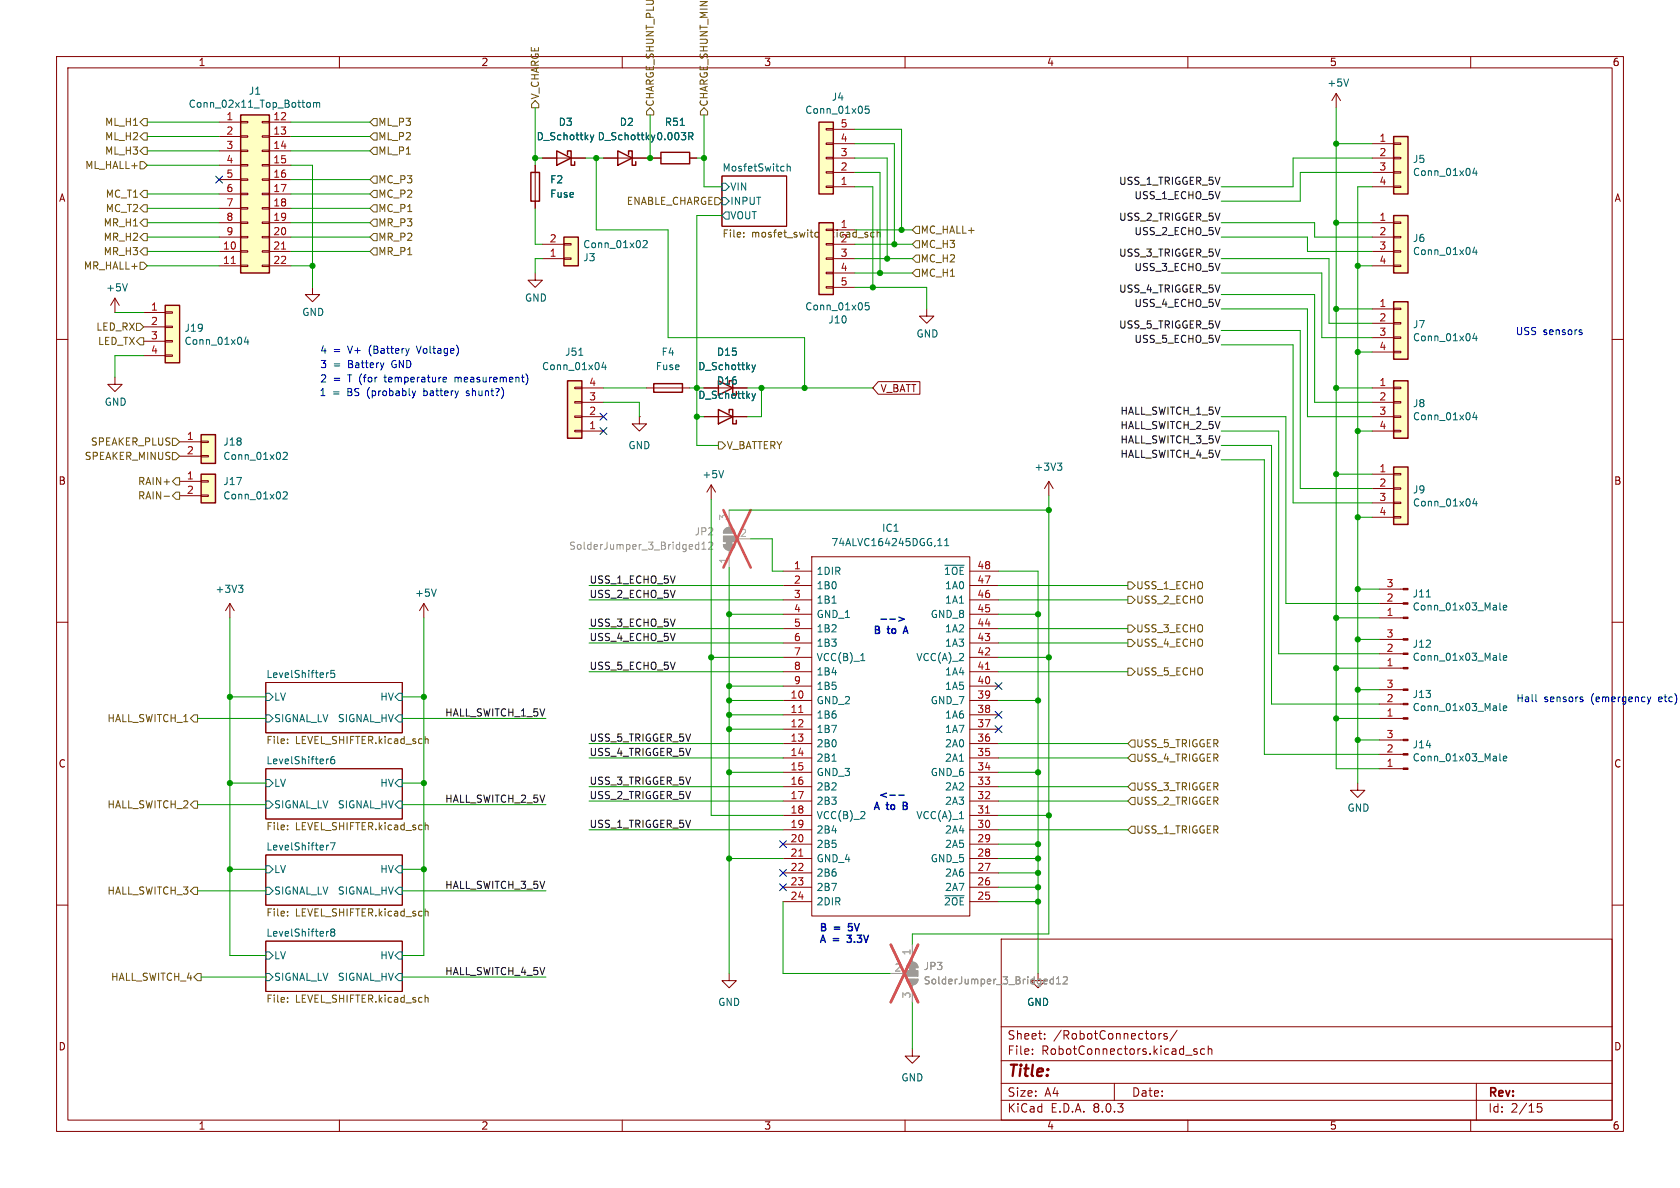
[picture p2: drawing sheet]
<svg xmlns="http://www.w3.org/2000/svg" width="297mm" height="210mm" viewBox="0 0 297 210" stroke-linecap="round" stroke-linejoin="round" font-family="sans-serif">
<defs><g id="words">
<text font-size="2.8" fill="#840000" x="178" y="190.9">Title:</text>
<g font-size="2.1" fill="#840000">
<text x="178" y="184">Sheet:</text>
<text x="186.2" y="184">/RobotConnectors/</text>
<text x="178" y="186.7">File:</text>
<text x="184.1" y="186.7">RobotConnectors.kicad_sch</text>
<text x="178" y="196.9">KiCad</text>
<text x="178" y="194.1">Size:</text>
<text x="184.7" y="194.1">A4</text>
<text x="185.7" y="196.9">E.D.A.</text>
<text x="193.3" y="196.9">8.0.3</text>
<text x="200" y="194.1">Date:</text>
<text x="263" y="194.3">Rev:</text>
<text x="263" y="196.9">Id:</text>
<text x="267.1" y="196.9">2/15</text>
</g>
<g font-size="1.8" fill="#840000">
<text x="35" y="11.9">1</text>
<text x="85" y="11.9">2</text>
<text x="135" y="11.9">3</text>
<text x="185" y="11.9">4</text>
<text x="235" y="11.9">5</text>
<text x="285" y="11.9">6</text>
<text x="10.3" y="35.9">A</text>
<text x="285.3" y="35.9">A</text>
<text x="132.9" y="42.3">mosfet_switch.kicad_sch</text>
<text x="155.6" y="69.5">V_BATT</text>
<text x="10.3" y="85.9">B</text>
<text x="285.3" y="85.9">B</text>
<text x="10.3" y="135.9">C</text>
<text x="285.3" y="135.9">C</text>
<text x="10.3" y="185.9">D</text>
<text x="285.3" y="185.9">D</text>
<text x="35" y="199.9">1</text>
<text x="85" y="199.9">2</text>
<text x="135" y="199.9">3</text>
<text x="185" y="199.9">4</text>
<text x="235" y="199.9">5</text>
<text x="285" y="199.9">6</text>
</g>
<g font-size="1.8" fill="#006464">
<text x="43.9" y="16.9">J1</text>
<text x="234.6" y="15.5">+5V</text>
<text x="33.3" y="19.3">Conn_02x11_Top_Bottom</text>
<text x="98.7" y="22.5">D3</text>
<text x="109.5" y="22.5">D2</text>
<text x="117.4" y="22.5">R51</text>
<text x="142.3" y="20.3">Conn_01x05</text>
<text x="146.9" y="18">J4</text>
<text x="94.8" y="25">D_Schottky</text>
<text x="105.6" y="25">D_Schottky</text>
<text x="115.9" y="25">0.003R</text>
<text x="249.7" y="29">J5</text>
<text x="97.2" y="32.6">F2</text>
<text x="97.2" y="35.2">Fuse</text>
<text x="127.6" y="30.4">MosfetSwitch</text>
<text x="129" y="33.9">VIN</text>
<text x="249.7" y="31.3">Conn_01x04</text>
<text x="129" y="36.4">INPUT</text>
<text x="129" y="39">VOUT</text>
<text x="103" y="46.4">J3</text>
<text x="103" y="44.1">Conn_01x02</text>
<text x="249.7" y="43">J6</text>
<text x="249.7" y="45.3">Conn_01x04</text>
<text x="18.7" y="51.7">+5V</text>
<text x="92.7" y="53.5">GND</text>
<text x="32.5" y="58.9">J19</text>
<text x="53.3" y="56.1">GND</text>
<text x="142.3" y="55.1">Conn_01x05</text>
<text x="146.3" y="57.4">J10</text>
<text x="161.9" y="59.9">GND</text>
<text x="249.7" y="58.2">J7</text>
<text x="32.5" y="61.2">Conn_01x04</text>
<text x="95.7" y="65.6">Conn_01x04</text>
<text x="99.8" y="63.1">J51</text>
<text x="115.8" y="65.6">Fuse</text>
<text x="116.9" y="63.1">F4</text>
<text x="123.3" y="65.6">D_Schottky</text>
<text x="126.6" y="63.1">D15</text>
<text x="249.7" y="60.5">Conn_01x04</text>
<text x="18.4" y="71.9">GND</text>
<text x="123.3" y="70.7">D_Schottky</text>
<text x="126.6" y="68.2">D16</text>
<text x="249.7" y="72.2">J8</text>
<text x="249.7" y="74.5">Conn_01x04</text>
<text x="39.4" y="81.5">Conn_01x02</text>
<text x="39.4" y="79">J18</text>
<text x="111" y="79.6">GND</text>
<text x="182.8" y="83.4">+3V3</text>
<text x="39.4" y="88.5">Conn_01x02</text>
<text x="39.4" y="86">J17</text>
<text x="124.1" y="84.7">+5V</text>
<text x="249.7" y="87.4">J9</text>
<text x="249.7" y="89.7">Conn_01x04</text>
<text x="155.8" y="94.2">IC1</text>
<text x="144.3" y="101.8">1DIR</text>
<text x="146.9" y="96.7">74ALVC164245DGG,11</text>
<text x="166.8" y="101.8">~{1OE}</text>
<text x="38" y="105">+3V3</text>
<text x="73.3" y="105.7">+5V</text>
<text x="144.3" y="104.4">1B0</text>
<text x="144.3" y="106.9">1B1</text>
<text x="167" y="106.9">1A1</text>
<text x="167" y="104.4">1A0</text>
<text x="249.6" y="105.8">J11</text>
<text x="144.3" y="109.4">GND_1</text>
<text x="144.3" y="112">1B2</text>
<text x="164.4" y="109.4">GND_8</text>
<text x="167" y="112">1A2</text>
<text x="249.6" y="108.1">Conn_01x03_Male</text>
<text x="47" y="119.9">LevelShifter5</text>
<text x="144.3" y="114.5">1B3</text>
<text x="144.3" y="117.1">VCC(B)_1</text>
<text x="144.3" y="119.6">1B4</text>
<text x="161.9" y="117.1">VCC(A)_2</text>
<text x="167" y="119.6">1A4</text>
<text x="167" y="114.5">1A3</text>
<text x="249.6" y="117">Conn_01x03_Male</text>
<text x="249.6" y="114.7">J12</text>
<text x="48.4" y="124.1">LV</text>
<text x="67.1" y="124.1">HV</text>
<text x="144.3" y="124.7">GND_2</text>
<text x="144.3" y="122.1">1B5</text>
<text x="164.4" y="124.7">GND_7</text>
<text x="167" y="122.1">1A5</text>
<text x="249.6" y="125.9">Conn_01x03_Male</text>
<text x="249.6" y="123.6">J13</text>
<text x="48.4" y="127.9">SIGNAL_LV</text>
<text x="59.6" y="127.9">SIGNAL_HV</text>
<text x="144.3" y="127.2">1B6</text>
<text x="144.3" y="129.8">1B7</text>
<text x="167" y="129.8">1A7</text>
<text x="167" y="127.2">1A6</text>
<text x="47" y="135.2">LevelShifter6</text>
<text x="144.3" y="132.3">2B0</text>
<text x="144.3" y="134.8">2B1</text>
<text x="144.3" y="137.4">GND_3</text>
<text x="164.4" y="137.4">GND_6</text>
<text x="167" y="134.8">2A1</text>
<text x="167" y="132.3">2A0</text>
<text x="249.6" y="134.8">Conn_01x03_Male</text>
<text x="249.6" y="132.5">J14</text>
<text x="48.4" y="143.1">SIGNAL_LV</text>
<text x="48.4" y="139.3">LV</text>
<text x="59.6" y="143.1">SIGNAL_HV</text>
<text x="67.1" y="139.3">HV</text>
<text x="144.3" y="139.9">2B2</text>
<text x="144.3" y="142.5">2B3</text>
<text x="167" y="142.5">2A3</text>
<text x="167" y="139.9">2A2</text>
<text x="238.1" y="143.7">GND</text>
<text x="144.3" y="145">VCC(B)_2</text>
<text x="144.3" y="147.5">2B4</text>
<text x="161.9" y="145">VCC(A)_1</text>
<text x="167" y="147.5">2A4</text>
<text x="47" y="150.4">LevelShifter7</text>
<text x="48.4" y="154.5">LV</text>
<text x="67.1" y="154.5">HV</text>
<text x="144.3" y="150.1">2B5</text>
<text x="144.3" y="152.6">GND_4</text>
<text x="144.3" y="155.2">2B6</text>
<text x="164.4" y="152.6">GND_5</text>
<text x="167" y="155.2">2A6</text>
<text x="167" y="150.1">2A5</text>
<text x="48.4" y="158.3">SIGNAL_LV</text>
<text x="59.6" y="158.3">SIGNAL_HV</text>
<text x="144.3" y="157.7">2B7</text>
<text x="144.3" y="160.2">2DIR</text>
<text x="166.8" y="160.2">~{2OE}</text>
<text x="167" y="157.7">2A7</text>
<text x="47" y="165.7">LevelShifter8</text>
<text x="48.4" y="173.6">SIGNAL_LV</text>
<text x="48.4" y="169.8">LV</text>
<text x="59.6" y="173.6">SIGNAL_HV</text>
<text x="67.1" y="169.8">HV</text>
<text x="126.9" y="178">GND</text>
<text x="181.5" y="178">GND</text>
<text x="159.3" y="191.4">GND</text>
</g>
<g font-size="1.8" fill="#725600">
<text x="95.5" y="17.7" transform="rotate(-90 95.5 17.7)">V_CHARGE</text>
<text x="18.5" y="22.5">ML_H1</text>
<text x="66.8" y="22.5">ML_P3</text>
<text x="115.8" y="18.9" transform="rotate(-90 115.8 18.9)">CHARGE_SHUNT_PLUS</text>
<text x="125.3" y="18.9" transform="rotate(-90 125.3 18.9)">CHARGE_SHUNT_MINU</text>
<text x="18.5" y="27.5">ML_H3</text>
<text x="18.5" y="25">ML_H2</text>
<text x="66.8" y="25">ML_P2</text>
<text x="66.8" y="27.5">ML_P1</text>
<text x="15" y="30.1">ML_HALL+</text>
<text x="18.6" y="35.2">MC_T1</text>
<text x="66.8" y="35.2">MC_P2</text>
<text x="66.8" y="32.6">MC_P3</text>
<text x="18.2" y="40.2">MR_H1</text>
<text x="18.6" y="37.7">MC_T2</text>
<text x="66.8" y="37.7">MC_P1</text>
<text x="66.8" y="40.2">MR_P3</text>
<text x="110.7" y="36.4">ENABLE_CHARGE</text>
<text x="162.7" y="41.5">MC_HALL+</text>
<text x="14.7" y="47.9">MR_HALL+</text>
<text x="18.2" y="42.8">MR_H2</text>
<text x="18.2" y="45.3">MR_H3</text>
<text x="66.8" y="45.3">MR_P1</text>
<text x="66.8" y="42.8">MR_P2</text>
<text x="127.6" y="42.3">File:</text>
<text x="162.7" y="44">MC_H3</text>
<text x="162.7" y="46.6">MC_H2</text>
<text x="162.7" y="49.1">MC_H1</text>
<text x="16.9" y="58.6">LED_RX</text>
<text x="17.2" y="61.2">LED_TX</text>
<text x="14.9" y="81.5">SPEAKER_MINUS</text>
<text x="16" y="79">SPEAKER_PLUS</text>
<text x="128.4" y="79.6">V_BATTERY</text>
<text x="24.3" y="86">RAIN+</text>
<text x="24.3" y="88.5">RAIN-</text>
<text x="200.8" y="106.9">USS_2_ECHO</text>
<text x="200.8" y="104.4">USS_1_ECHO</text>
<text x="200.8" y="112">USS_3_ECHO</text>
<text x="200.8" y="119.6">USS_5_ECHO</text>
<text x="200.8" y="114.5">USS_4_ECHO</text>
<text x="18.9" y="127.9">HALL_SWITCH_1</text>
<text x="47" y="131.9">File:</text>
<text x="52.2" y="131.9">LEVEL_SHIFTER.kicad_sch</text>
<text x="200.8" y="132.3">USS_5_TRIGGER</text>
<text x="200.8" y="134.8">USS_4_TRIGGER</text>
<text x="18.9" y="143.1">HALL_SWITCH_2</text>
<text x="200.8" y="139.9">USS_3_TRIGGER</text>
<text x="200.8" y="142.5">USS_2_TRIGGER</text>
<text x="47" y="147.1">File:</text>
<text x="52.2" y="147.1">LEVEL_SHIFTER.kicad_sch</text>
<text x="200.8" y="147.5">USS_1_TRIGGER</text>
<text x="18.9" y="158.3">HALL_SWITCH_3</text>
<text x="47" y="162.3">File:</text>
<text x="52.2" y="162.3">LEVEL_SHIFTER.kicad_sch</text>
<text x="19.5" y="173.6">HALL_SWITCH_4</text>
<text x="47" y="177.6">File:</text>
<text x="52.2" y="177.6">LEVEL_SHIFTER.kicad_sch</text>
</g>
<g font-size="1.8" fill="#a90000">
<text x="39.9" y="21.3">1</text>
<text x="39.9" y="23.9">2</text>
<text x="48.2" y="21.3">12</text>
<text x="48.2" y="23.9">13</text>
<text x="148.5" y="22.6">5</text>
<text x="39.9" y="26.4">3</text>
<text x="39.9" y="29">4</text>
<text x="48.2" y="26.4">14</text>
<text x="48.2" y="29">15</text>
<text x="148.5" y="27.7">3</text>
<text x="148.5" y="25.1">4</text>
<text x="243.8" y="25.1">1</text>
<text x="243.8" y="27.7">2</text>
<text x="39.9" y="31.5">5</text>
<text x="39.9" y="34">6</text>
<text x="48.2" y="31.5">16</text>
<text x="48.2" y="34">17</text>
<text x="148.5" y="32.8">1</text>
<text x="148.5" y="30.2">2</text>
<text x="243.8" y="30.2">3</text>
<text x="243.8" y="32.8">4</text>
<text x="39.9" y="36.6">7</text>
<text x="39.9" y="39.1">8</text>
<text x="39.9" y="41.7">9</text>
<text x="48.2" y="36.6">18</text>
<text x="48.2" y="39.1">19</text>
<text x="48.2" y="41.7">20</text>
<text x="148.5" y="40.4">1</text>
<text x="243.8" y="39.1">1</text>
<text x="243.8" y="41.7">2</text>
<text x="39.3" y="44.2">10</text>
<text x="39.3" y="46.7">11</text>
<text x="48.2" y="44.2">21</text>
<text x="48.2" y="46.7">22</text>
<text x="97.1" y="45.5">1</text>
<text x="97.1" y="42.9">2</text>
<text x="148.5" y="42.9">2</text>
<text x="148.5" y="45.5">3</text>
<text x="243.8" y="44.2">3</text>
<text x="243.8" y="46.7">4</text>
<text x="148.5" y="48">4</text>
<text x="148.5" y="50.5">5</text>
<text x="26.6" y="55">1</text>
<text x="26.6" y="57.5">2</text>
<text x="243.8" y="54.4">1</text>
<text x="243.8" y="56.9">2</text>
<text x="243.8" y="59.4">3</text>
<text x="26.6" y="60.1">3</text>
<text x="26.6" y="62.6">4</text>
<text x="243.8" y="62">4</text>
<text x="104.1" y="70.9">3</text>
<text x="104.1" y="68.3">4</text>
<text x="243.8" y="68.3">1</text>
<text x="243.8" y="70.9">2</text>
<text x="32.9" y="77.9">1</text>
<text x="104.1" y="75.9">1</text>
<text x="104.1" y="73.4">2</text>
<text x="243.8" y="73.4">3</text>
<text x="243.8" y="75.9">4</text>
<text x="32.9" y="80.4">2</text>
<text x="243.8" y="83.6">1</text>
<text x="32.9" y="84.8">1</text>
<text x="32.9" y="87.4">2</text>
<text x="243.8" y="86.1">2</text>
<text x="243.8" y="88.6">3</text>
<text x="243.8" y="91.2">4</text>
<text x="140.3" y="100.7">1</text>
<text x="172.7" y="100.7">48</text>
<text x="140.3" y="103.3">2</text>
<text x="140.3" y="105.8">3</text>
<text x="172.7" y="105.8">46</text>
<text x="172.7" y="103.3">47</text>
<text x="245" y="106.4">2</text>
<text x="245" y="103.9">3</text>
<text x="140.3" y="108.3">4</text>
<text x="140.3" y="110.9">5</text>
<text x="140.3" y="113.4">6</text>
<text x="172.7" y="113.4">43</text>
<text x="172.7" y="110.9">44</text>
<text x="172.7" y="108.3">45</text>
<text x="245" y="109">1</text>
<text x="245" y="112.8">3</text>
<text x="140.3" y="116">7</text>
<text x="140.3" y="118.5">8</text>
<text x="172.7" y="118.5">41</text>
<text x="172.7" y="116">42</text>
<text x="245" y="117.9">1</text>
<text x="245" y="115.3">2</text>
<text x="139.7" y="123.6">10</text>
<text x="140.3" y="121">9</text>
<text x="172.7" y="123.6">39</text>
<text x="172.7" y="121">40</text>
<text x="245" y="124.2">2</text>
<text x="245" y="121.7">3</text>
<text x="139.7" y="126.1">11</text>
<text x="139.7" y="128.7">12</text>
<text x="139.7" y="131.2">13</text>
<text x="172.7" y="131.2">36</text>
<text x="172.7" y="128.7">37</text>
<text x="172.7" y="126.1">38</text>
<text x="245" y="126.7">1</text>
<text x="245" y="130.6">3</text>
<text x="139.7" y="133.7">14</text>
<text x="139.7" y="136.3">15</text>
<text x="172.7" y="136.3">34</text>
<text x="172.7" y="133.7">35</text>
<text x="245" y="135.6">1</text>
<text x="245" y="133.1">2</text>
<text x="139.7" y="138.8">16</text>
<text x="139.7" y="141.4">17</text>
<text x="139.7" y="143.9">18</text>
<text x="172.7" y="143.9">31</text>
<text x="172.7" y="141.4">32</text>
<text x="172.7" y="138.8">33</text>
<text x="139.7" y="146.4">19</text>
<text x="139.7" y="149">20</text>
<text x="172.7" y="149">29</text>
<text x="172.7" y="146.4">30</text>
<text x="139.7" y="151.5">21</text>
<text x="139.7" y="154.1">22</text>
<text x="172.7" y="154.1">27</text>
<text x="172.7" y="151.5">28</text>
<text x="139.7" y="156.6">23</text>
<text x="139.7" y="159.1">24</text>
<text x="172.7" y="159.1">25</text>
<text x="172.7" y="156.6">26</text>
</g>
<g font-size="1.8" fill="#0f0f0f">
<text x="197.7" y="32.8">USS_1_TRIGGER_5V</text>
<text x="200.5" y="35.3">USS_1_ECHO_5V</text>
<text x="197.7" y="39.1">USS_2_TRIGGER_5V</text>
<text x="200.5" y="41.6">USS_2_ECHO_5V</text>
<text x="197.7" y="45.5">USS_3_TRIGGER_5V</text>
<text x="200.5" y="48">USS_3_ECHO_5V</text>
<text x="197.7" y="51.8">USS_4_TRIGGER_5V</text>
<text x="197.7" y="58.2">USS_5_TRIGGER_5V</text>
<text x="200.5" y="54.3">USS_4_ECHO_5V</text>
<text x="200.5" y="60.7">USS_5_ECHO_5V</text>
<text x="198" y="75.9">HALL_SWITCH_2_5V</text>
<text x="198" y="73.4">HALL_SWITCH_1_5V</text>
<text x="198" y="81">HALL_SWITCH_4_5V</text>
<text x="198" y="78.5">HALL_SWITCH_3_5V</text>
<text x="104.1" y="105.8">USS_2_ECHO_5V</text>
<text x="104.1" y="103.2">USS_1_ECHO_5V</text>
<text x="104.1" y="110.9">USS_3_ECHO_5V</text>
<text x="104.1" y="113.4">USS_4_ECHO_5V</text>
<text x="104.1" y="118.5">USS_5_ECHO_5V</text>
<text x="78.6" y="126.7">HALL_SWITCH_1_5V</text>
<text x="104.1" y="131.2">USS_5_TRIGGER_5V</text>
<text x="104.1" y="133.7">USS_4_TRIGGER_5V</text>
<text x="78.6" y="142">HALL_SWITCH_2_5V</text>
<text x="104.1" y="138.8">USS_3_TRIGGER_5V</text>
<text x="104.1" y="141.3">USS_2_TRIGGER_5V</text>
<text x="104.1" y="146.4">USS_1_TRIGGER_5V</text>
<text x="78.6" y="157.2">HALL_SWITCH_3_5V</text>
<text x="78.6" y="172.5">HALL_SWITCH_4_5V</text>
</g>
<g font-size="1.8" fill="#0000c2">
<text x="267.9" y="59.3">USS</text>
<text x="272.8" y="59.3">sensors</text>
<text x="56.5" y="62.6">4</text>
<text x="56.5" y="65.2">3</text>
<text x="58.9" y="62.6">=</text>
<text x="58.9" y="65.2">=</text>
<text x="61.6" y="62.6">V+</text>
<text x="61.6" y="65.2">Battery</text>
<text x="65.5" y="62.6">(Battery</text>
<text x="69.5" y="65.2">GND</text>
<text x="74.2" y="62.6">Voltage)</text>
<text x="56.4" y="70.1">1</text>
<text x="56.5" y="67.7">2</text>
<text x="58.8" y="70.1">=</text>
<text x="58.9" y="67.7">=</text>
<text x="61.5" y="70.1">BS</text>
<text x="61.6" y="67.7">T (for</text>
<text x="65.2" y="70.1">(probably</text>
<text x="68.5" y="67.7">temperature</text>
<text x="75.3" y="70.1">battery</text>
<text x="81.1" y="67.7">measurement)</text>
<text x="83.1" y="70.1">shunt?)</text>
<text x="154.3" y="112.1">B</text>
<text x="155.8" y="110.1">--&gt;</text>
<text x="157.1" y="112.1">to</text>
<text x="160.4" y="112.1">A</text>
<text x="268" y="124.2">Hall</text>
<text x="273" y="124.2">sensors</text>
<text x="281.4" y="124.2">(emergency</text>
<text x="293.5" y="124.2">etc)</text>
<text x="154.3" y="143.3">A</text>
<text x="155.8" y="141.2">&lt;--</text>
<text x="156.9" y="143.3">to</text>
<text x="160.2" y="143.3">B</text>
<text x="144.8" y="164.7">B</text>
<text x="144.8" y="166.8">A</text>
<text x="147.3" y="166.8">=</text>
<text x="147.5" y="164.7">=</text>
<text x="150.4" y="166.8">3.3V</text>
<text x="150.6" y="164.7">5V</text>
</g>
<g font-size="1.8" fill="#939391">
<text x="122.7" y="94.8">JP2</text>
<text x="100.5" y="97.4">SolderJumper_3_Bridged12</text>
<text x="163.2" y="171.7">JP3</text>
<text x="163.2" y="174.2">SolderJumper_3_Bridged12</text>
</g>
<g font-size="1.8" fill="#a5a4a2">
<text x="128.7" y="92.1" transform="rotate(-90 128.7 92.1)">3</text>
<text x="130.7" y="95">2</text>
<text x="128.7" y="99.8" transform="rotate(-90 128.7 99.8)">1</text>
<text x="158" y="171.8">2</text>
<text x="161" y="169" transform="rotate(-90 161 169)">1</text>
<text x="161" y="176.6" transform="rotate(-90 161 176.6)">3</text>
</g>
</g></defs>
<g fill="none" stroke="#840000" stroke-width=".18">
<path d="M10 10h277v190h-277zM12 12h273v186h-273zM60 10v2M110 10v2M160 10v2M210 10v2M260 10v2M127.6 31.1h11.5v8.9h-11.5zM10 60h2M285 60h2M124.5 68.6h2.5M129.5 68.6h2.6"/>
<path d="M10 110h2M285 110h2M47 135.9h24.1v8.9h-24.1zM47 120.7h24.1v8.8h-24.1zM10 160h2M47 151.1h24.1v8.9h-24.1zM285 160h2M47 166.4h24.1v8.9h-24.1zM177 166h108v32h-108zM60 198v2M110 198v2M160 198v2"/>
<path d="M177 194.5h108M177 191.5h108M177 187.5h108M177 181.5h108M182.5 186.3v.1M182.5 185.5v.1M184.7 183.6v.1M184.7 182.8v.1M197 191.5v3M204.9 182.7v1M205.3 182.7l-.3 .1-.1 .2M206.3 182.8l-.3-.1-.3 .2 .1 .2 .5 .2v.3h-.6"/>
<path d="M208.1 182.1l-1.3 2M210 198v2M211.6 185.5l-.4-.1-.2 .2 .1 .2 .5 .2v.3h-.6M213 185.5l-.5-.1-.3 .3v.4l.2 .2h.6M213.6 185.5l.2-.1 .4 .1v.9M213.6 184.9v1.5M260 198v2M261 191.5v6.5M272.5 195.1h-.7l-.1 .7 .3-.1h.5l.1 .3-.1 .5-.2 .1-.6-.1"/>
</g>
<g fill="none" stroke="#006464" stroke-width=".18">
<path d="M127.6 34.9h.7l.6 .7-.6 .6h-.7zM127.6 32.4h.7l.6 .6-.6 .7h-.7zM128.3 37.5h.6v1.2h-.6l-.7-.6zM139.2 29v1.2M139.2 29.5l.1-.1 .3 .1 .1 .7M132.9 64.5l.3 .8M133.2 65.3l-.3 .5M133.5 64.5l-.3 .8M58.1 118.9l-.2 .1M59.1 118.5h-.6v.6l.1-.1h.5l.1 .2-.1 .5-.2 .1-.4-.1M47 137.8h.6l.7 .6-.7 .7h-.6zM47 126.4h.6l.7 .6-.7 .6h-.6z"/>
<path d="M47 122.6h.6l.7 .6-.7 .6h-.6zM58.1 134.2h-.2M59.1 133.7l-.4 .1a.85 .85 0 0 0 0 1.2l.4-.1 .1-.4-.3-.3h-.2l-.2 .3M70.5 137.8h.6v1.3h-.6l-.7-.7zM70.5 126.4h.6v1.2h-.6l-.7-.6zM70.5 122.6h.6v1.2h-.6l-.7-.6zM47 156.8h.6l.7 .7-.7 .6h-.6zM47 153h.6l.7 .7-.7 .6h-.6zM47 141.6h.6l.7 .6-.7 .7h-.6zM58.1 149.4l-.2 .1M58.4 149h.8l-.5 1.3M70.5 156.8h.6v1.3h-.6l-.7-.6z"/>
<path d="M70.5 153h.6v1.3h-.6l-.7-.6zM70.5 141.6h.6v1.3h-.6l-.7-.7zM47 172.1h.6l.7 .6-.7 .7h-.6zM47 168.3h.6l.7 .6-.7 .6h-.6zM58.1 164.6l-.2 .1M58.7 164.8l-.2-.3 .2-.3h.2l.3 .3-.3 .3M58.7 164.8l-.2 .2v.4l.2 .1 .4-.1 .1-.1v-.3l-.3-.2M58.7 164.8h.2M69.8 172.7l.7-.6h.6v1.3h-.6zM70.5 168.3h.6v1.2h-.6l-.7-.6z"/>
</g>
<g fill="none" stroke="#725600" stroke-width=".18">
<path d="M131.5 41.8v.1M131.5 41.1v.1M152.9 41.3l.5 .4-.1 .2h-.4M153.4 41.1h-.3l-.2 .1M154.5 41.1h-.3l-.3 .2 .1 .6h.5M155.1 41.2l.2-.1h.3v.8M155.1 40.6v1.3M50.8 130.7v.1M50.8 131.3v.1M75.2 130.2v1.2M75.2 130.7l.1-.1 .3 .1 .1 .7M50.8 145.9v.1"/>
<path d="M50.8 146.6v.1M75.2 145.4v1.3M75.2 146l.1-.2 .3 .1 .1 .8M50.8 161.8v.1M50.8 161.1v.2M50.8 176.4v.1M50.8 177v.2M75.2 160.7v1.2M75.2 175.9v1.3M75.2 161.2l.1-.1h.3l.1 .8M75.2 176.4l.1-.1 .3 .1 .1 .8"/>
</g>
<path d="M127 67.3l2.5 1.3-2.5 1.3zM128.9 67.9v-.6h.6v2.6h.7v-.7" fill="none" stroke="#840000" stroke-width=".25"/>
<path d="M35.6 76.8h2.5v5.1h-2.5z" fill="#ffffc2"/>
<g fill="none" stroke="#840000" stroke-width=".18">
<path d="M31.7 78.1h3.9M35.6 78h1.2v.2h-1.2zM31.7 80.6h3.9M35.6 80.5h1.2v.3h-1.2zM143.5 98.4h27.9v63.5h-27.9zM138.4 101h5.1M138.4 103.5h5.1M138.4 106h5.1M138.4 108.6h5.1M138.4 118.7h5.1M138.4 116.2h5.1M138.4 113.7h5.1"/>
<path d="M138.4 111.1h5.1M171.4 101h5.1M171.4 103.5h5.1M171.4 106h5.1M171.4 108.6h5.1M171.4 118.7h5.1M171.4 116.2h5.1M171.4 113.7h5.1M171.4 111.1h5.1M138.4 123.8h5.1M138.4 126.4h5.1M138.4 128.9h5.1"/>
<path d="M138.4 131.4h5.1M138.4 134h5.1M138.4 136.5h5.1M138.4 139.1h5.1M138.4 121.3h5.1M171.4 123.8h5.1M171.4 126.4h5.1M171.4 128.9h5.1M171.4 131.4h5.1M171.4 134h5.1M171.4 136.5h5.1M171.4 139.1h5.1"/>
<path d="M171.4 121.3h5.1M138.4 141.6h5.1M138.4 144.1h5.1M138.4 146.7h5.1M138.4 149.2h5.1M138.4 151.8h5.1M138.4 154.3h5.1M138.4 156.8h5.1M138.4 159.4h5.1M171.4 141.6h5.1M171.4 144.1h5.1M171.4 146.7h5.1"/>
<path d="M171.4 149.2h5.1M171.4 151.8h5.1M171.4 154.3h5.1M171.4 156.8h5.1M171.4 159.4h5.1"/>
</g>
<path d="M35.6 76.8h2.5v5.1h-2.5z" fill="none" stroke="#840000" stroke-width=".25"/>
<g fill="none" stroke="#006464" stroke-width=".18">
<path d="M50.1 80.1l.4-.1 .3 .3-.8 .9h.8M165.8 96.5h.7M166 95.4l.2-.2v1.3M167 96.5h.7M167 95.6l.4-.4v1.3M167 99.9h3.5M147.1 106.6h.7M152.2 116.8h.7M147.1 134.6h.7M152.1 144.7h.8M152.8 143.6v.4M167 158.3h3.5"/>
<path d="M169.6 144.7h.7"/>
</g>
<path d="M174.2 118.3h.8M141.2 125.9h.7M141.2 151.3h.7M174.2 143.7h.8" fill="none" stroke="#a90000" stroke-width=".18"/>
<path d="M246.4 38.1h2.5v10.2h-2.5z" fill="#ffffc2"/>
<path d="M242.6 39.4h3.8M246.4 39.2h1.2v.3h-1.2zM242.6 41.9h3.8M242.6 44.5h3.8M242.6 47h3.8M246.4 46.9h1.2v.2h-1.2zM246.4 44.3h1.2v.3h-1.2zM246.4 41.8h1.2v.2h-1.2z" fill="none" stroke="#840000" stroke-width=".18"/>
<path d="M246.4 38.1h2.5v10.2h-2.5z" fill="none" stroke="#840000" stroke-width=".25"/>
<path d="M260.7 43.7l-.3 .9h.8M261 44.2v.8" fill="none" stroke="#006464" stroke-width=".18"/>
<path d="M246.4 24.1h2.5v10.2h-2.5z" fill="#ffffc2"/>
<path d="M242.6 25.4h3.8M242.6 27.9h3.8M242.6 30.5h3.8M242.6 33h3.8M246.4 32.9h1.2v.2h-1.2zM246.4 30.4h1.2v.2h-1.2zM246.4 27.8h1.2v.3h-1.2zM246.4 25.3h1.2v.2h-1.2zM185.4 85.1l-.7 1.3M185.4 85.1v2.5M185.4 85.1l.8 1.3M240 138.4v1.3h1.3l-1.3 1.3-1.2-1.3h1.2" fill="none" stroke="#840000" stroke-width=".18"/>
<path d="M246.4 24.1h2.5v10.2h-2.5z" fill="none" stroke="#840000" stroke-width=".25"/>
<path d="M260.7 29.7l-.3 .9h.8M261 30.2v.8M186.9 81.9h.8l-.4 .4M187.5 82.3l.2 .3v.3l-.2 .2" fill="none" stroke="#006464" stroke-width=".18"/>
<g fill="#9c9b98" stroke="#9c9b98" stroke-width=".18">
<path d="M128.4 95.8h1v.5h-1z"/>
<path d="M127.9 96.3h2a1.02 1.02 0 0 1-1 1 1.02 1.02 0 0 1-1-1z"/>
<path d="M127.9 94.7h2v1.1h-2z"/>
<path d="M128.2 93.5a1.02 1.02 0 0 1 1.1-.2 1.02 1.02 0 0 1 .6 .9h-2z"/>
</g>
<path d="M127.9 96.3h2a1.02 1.02 0 0 1-1 1 1.02 1.02 0 0 1-1-1zM128.2 93.5a1.02 1.02 0 0 1 1.1-.2 1.02 1.02 0 0 1 .6 .9h-2zM128.9 90.2v3M128.9 97.3v3M129.9 95.3h2.8" fill="none" stroke="#9c9b98" stroke-width=".18"/>
<path d="M123 97h.5M123 96.3h.5M123.5 95.8v1.3M124.1 97.1h.7M124.1 96.2l.3-.4v1.3M125.3 96l.5-.2 .2 .4-.8 .9h.8" fill="none" stroke="#939391" stroke-width=".18"/>
<path d="M127.9 90.2l4.8 10.1M132.7 90.2l-4.8 10.1" fill="none" stroke="#e75356" stroke-width=".46"/>
<path d="M100.3 67.3h2.6v10.2h-2.6z" fill="#ffffc2"/>
<path d="M101.6 68.5h1.3v.2h-1.3zM101.6 71h1.3v.2h-1.3zM101.6 73.5h1.3v.3h-1.3zM101.6 76.1h1.3v.2h-1.3zM102.9 76.2h3.8M102.9 73.7h3.8M102.9 71.1h3.8M102.9 68.6h3.8" fill="none" stroke="#840000" stroke-width=".18"/>
<path d="M100.3 67.3h2.6v10.2h-2.6z" fill="none" stroke="#840000" stroke-width=".25"/>
<path d="M102.3 62.8h.8M106.7 64l-.3 .9h.8M107 64.5v.8" fill="none" stroke="#006464" stroke-width=".18"/>
<path d="M99.7 41.9h2.5v5.1h-2.5z" fill="#ffffc2"/>
<g fill="none" stroke="#840000" stroke-width=".18">
<path d="M94.6 29.2v7.6M94.6 48.3v1.2h1.3l-1.3 1.3-1.3-1.3h1.3M95.9 45.7h3.8M95.9 43.2h3.8M99.7 43.1h1.3v.2h-1.3zM99.7 45.6h1.3v.2h-1.3zM124.5 73.7h7.6M125.7 85.7l-.7 1.3M125.7 85.7v2.6M125.7 85.7l.8 1.3M243.8 121.9h4.3M243.8 124.5h4.3"/>
<path d="M243.8 127h4.3"/>
</g>
<path d="M93.9 30.5h1.5v5.1h-1.5zM99.7 41.9h2.5v5.1h-2.5zM127 72.4l2.5 1.3-2.5 1.2zM128.9 73v-.6h.6v2.5h.7v-.6" fill="none" stroke="#840000" stroke-width=".25"/>
<path d="M113.7 42.6l.5-.1 .2 .4-.8 .9h.8M132.9 69.6l.3 .8M133.2 70.4l-.3 .5M133.5 69.6l-.3 .8M127.9 83.2l-.4 1.3M265.2 124.4v1l.1 .2M265.8 125.2l.6-.1-.1-.3h-.3l-.2 .2v.6h.5" fill="none" stroke="#006464" stroke-width=".18"/>
<g fill="#840000" stroke="#840000" stroke-width=".18">
<path d="M248.1 121.8h.8v.2h-.8z"/>
<path d="M248.1 124.3h.8v.3h-.8z"/>
<path d="M248.1 126.9h.8v.2h-.8z"/>
</g>
<path d="M35.6 83.8h2.5v5.1h-2.5z" fill="#ffffc2"/>
<path d="M55.2 50.8v1.3h1.3l-1.3 1.2-1.2-1.2h1.2M163.8 54.6v1.3h1.3l-1.3 1.3-1.2-1.3h1.2M31.7 85.1h3.9M31.7 87.6h3.9M35.6 87.5h1.2v.3h-1.2zM35.6 85h1.2v.2h-1.2z" fill="none" stroke="#840000" stroke-width=".18"/>
<path d="M35.6 83.8h2.5v5.1h-2.5z" fill="none" stroke="#840000" stroke-width=".25"/>
<path d="M50.1 87.1l.4-.2 .3 .4-.8 .9h.8" fill="none" stroke="#006464" stroke-width=".18"/>
<path d="M144.8 21.6h2.5v12.7h-2.5z" fill="#ffffc2"/>
<g fill="none" stroke="#840000" stroke-width=".18">
<path d="M95.9 27.9h7.6M106.7 27.9h7.6M115.6 27.9h1.2M121.9 27.9h1.3M146 22.7h1.3v.3h-1.3zM146 25.3h1.3v.2h-1.3zM146 27.8h1.3v.3h-1.3zM146 30.4h1.3v.2h-1.3zM146 32.9h1.3v.2h-1.3zM147.3 33h3.8M147.3 30.5h3.8M147.3 27.9h3.8"/>
<path d="M147.3 25.4h3.8M147.3 22.9h3.8M40.6 106.7l-.7 1.3M40.6 106.7v2.5M40.6 106.7l.8 1.3M74.9 106.7l-.7 1.3M74.9 106.7v2.5M74.9 106.7l.8 1.3"/>
</g>
<path d="M98.4 26.7l2.6 1.2-2.6 1.3zM100.3 27.3v-.6h.7v2.5h.6v-.6M109.2 26.7l2.6 1.2-2.6 1.3zM111.1 27.3v-.6h.7v2.5h.6v-.6M116.8 26.9h5.1v2.1h-5.1zM144.8 21.6h2.5v12.7h-2.5z" fill="none" stroke="#840000" stroke-width=".25"/>
<path d="M153.6 18.8h-.6l-.1 .6 .2-.2 .4 .1 .2 .2-.1 .4-.2 .1-.5-.1M104.4 23.9l.3 .8M104.7 24.7l-.3 .4M105 23.9l-.3 .8M115.2 23.9l.3 .8-.3 .4M120.3 22.2h.7M121.8 23.4h.5l.2 .3-.1 .3-.6 .1M122.1 24.1l.4 .6M42.2 103.4h.7l-.4 .5M42.7 103.9l.2 .3v.3l-.2 .2M77.1 104.1l-.4 1.3" fill="none" stroke="#006464" stroke-width=".18"/>
<path d="M144.8 39.4h2.5v12.7h-2.5z" fill="#ffffc2"/>
<g fill="none" stroke="#840000" stroke-width=".18">
<path d="M236.2 16.5l-.7 1.3M236.2 16.5v2.6M236.2 16.5l.8 1.3M146 50.7h1.3v.2h-1.3zM146 48.1h1.3v.3h-1.3zM146 45.6h1.3v.2h-1.3zM146 43.1h1.3v.2h-1.3zM147.3 40.6h3.8M147.3 43.2h3.8M147.3 45.7h3.8M147.3 48.3h3.8M147.3 50.8h3.8"/>
<path d="M20.3 66.7v1.2h1.3l-1.3 1.3-1.3-1.3h1.3M128.9 172.1v1.3h1.3l-1.3 1.2-1.3-1.2h1.3M183.5 172.1v1.3h1.3l-1.3 1.2-1.3-1.2h1.3M161.3 185.4v1.3h1.3l-1.3 1.3-1.3-1.3h1.3"/>
</g>
<path d="M144.8 39.4h2.5v12.7h-2.5z" fill="none" stroke="#840000" stroke-width=".25"/>
<path d="M238.4 14l-.4 1.2M153.6 53.5h-.6l-.1 .6 .2-.1 .4 .1 .2 .1-.1 .5-.2 .1-.5-.1" fill="none" stroke="#006464" stroke-width=".18"/>
<path d="M29.2 54h2.5v10.1h-2.5z" fill="#ffffc2"/>
<g fill="none" stroke="#840000" stroke-width=".18">
<path d="M20.3 52.7l-.7 1.3M20.3 52.7v2.5M20.3 52.7l.8 1.3M25.4 55.2h3.8M25.4 57.8h3.8M29.2 57.7h1.3v.2h-1.3zM29.2 55.1h1.3v.3h-1.3zM25.4 60.3h3.8M25.4 62.9h3.8M29.2 62.7h1.3v.3h-1.3zM29.2 60.2h1.3v.3h-1.3zM243.8 104.1h4.3"/>
<path d="M243.8 106.7h4.3M243.8 109.2h4.3"/>
</g>
<path d="M29.2 54h2.5v10.1h-2.5z" fill="none" stroke="#840000" stroke-width=".25"/>
<path d="M22.5 50.2l-.4 1.2M43.5 59.5l-.3 1h.8M43.8 60v.9M252.2 105.5h.7M265.2 106.6v1.1l.1 .1M265.8 107.4l.6-.1-.1-.2-.3-.1-.2 .2v.6h.5" fill="none" stroke="#006464" stroke-width=".18"/>
<g fill="#9c9b98" stroke="#9c9b98" stroke-width=".18">
<path d="M160.8 171.1h1v.5h-1z"/>
<path d="M160.6 170.4a1.02 1.02 0 0 1 1.1-.3 1.02 1.02 0 0 1 .6 1h-2z"/>
<path d="M160.3 171.6h2v1h-2z"/>
<path d="M160.3 173.1h2a1.02 1.02 0 0 1-1 1 1.02 1.02 0 0 1-1-1z"/>
</g>
<path d="M157.5 172.1h2.8M160.3 173.1h2a1.02 1.02 0 0 1-1 1 1.02 1.02 0 0 1-1-1zM160.6 170.4a1.02 1.02 0 0 1 1.1-.3 1.02 1.02 0 0 1 .6 1h-2zM161.3 167v3.1M161.3 174.1v3.1" fill="none" stroke="#9c9b98" stroke-width=".18"/>
<path d="M185.7 173.9h.5M185.7 173.1h.5M186.2 172.7v1.2M186.8 173.9h.7M186.8 173l.3-.3v1.2M188 172.8l.5-.1 .2 .3-.8 .9h.8" fill="none" stroke="#939391" stroke-width=".18"/>
<path d="M157.5 167l4.8 10.2M162.3 167l-4.8 10.2" fill="none" stroke="#e75356" stroke-width=".46"/>
<g fill="#840000" stroke="#840000" stroke-width=".18">
<path d="M248.1 104h.8v.3h-.8z"/>
<path d="M248.1 106.6h.8v.2h-.8z"/>
<path d="M248.1 109.1h.8v.2h-.8z"/>
</g>
<path d="M246.4 82.6h2.5v10.1h-2.5z" fill="#ffffc2"/>
<path d="M242.6 83.8h3.8M242.6 86.4h3.8M242.6 88.9h3.8M242.6 91.4h3.8M246.4 91.3h1.2v.3h-1.2zM246.4 88.8h1.2v.2h-1.2zM246.4 86.2h1.2v.3h-1.2zM246.4 83.7h1.2v.2h-1.2z" fill="none" stroke="#840000" stroke-width=".18"/>
<path d="M246.4 82.6h2.5v10.1h-2.5z" fill="none" stroke="#840000" stroke-width=".25"/>
<path d="M260.7 88.1l-.3 .9h.8M261 88.6v.9" fill="none" stroke="#006464" stroke-width=".18"/>
<path d="M246.4 67.3h2.5v10.2h-2.5z" fill="#ffffc2"/>
<path d="M242.6 68.6h3.8M242.6 71.1h3.8M242.6 73.7h3.8M242.6 76.2h3.8M246.4 76.1h1.2v.2h-1.2zM246.4 73.5h1.2v.3h-1.2zM246.4 71h1.2v.2h-1.2zM246.4 68.5h1.2v.2h-1.2z" fill="none" stroke="#840000" stroke-width=".18"/>
<path d="M246.4 67.3h2.5v10.2h-2.5z" fill="none" stroke="#840000" stroke-width=".25"/>
<path d="M260.7 72.9l-.3 .9h.8M261 73.4v.8" fill="none" stroke="#006464" stroke-width=".18"/>
<path d="M246.4 53.3h2.5v10.2h-2.5z" fill="#ffffc2"/>
<path d="M242.6 54.6h3.8M242.6 57.2h3.8M242.6 59.7h3.8M246.4 59.6h1.2v.2h-1.2zM246.4 57h1.2v.3h-1.2zM246.4 54.5h1.2v.2h-1.2zM242.6 62.2h3.8M246.4 62.1h1.2v.3h-1.2z" fill="none" stroke="#840000" stroke-width=".18"/>
<path d="M246.4 53.3h2.5v10.2h-2.5z" fill="none" stroke="#840000" stroke-width=".25"/>
<path d="M260.7 58.9l-.3 .9h.8M261 59.4v.8" fill="none" stroke="#006464" stroke-width=".18"/>
<path d="M42.5 20.3h5.1v28h-5.1z" fill="#ffffc2"/>
<g fill="none" stroke="#840000" stroke-width=".18">
<path d="M38.7 21.6h3.8M38.7 24.1h3.8M38.7 26.7h3.8M38.7 29.2h3.8M38.7 31.8h3.8M38.7 34.3h3.8M38.7 36.8h3.8M38.7 39.4h3.8M42.5 39.2h1.3v.3h-1.3zM42.5 36.7h1.3v.3h-1.3zM42.5 34.2h1.3v.2h-1.3zM42.5 31.6h1.3v.3h-1.3z"/>
<path d="M42.5 29.1h1.3v.2h-1.3zM42.5 26.5h1.3v.3h-1.3zM42.5 24h1.3v.3h-1.3zM42.5 21.5h1.3v.2h-1.3zM46.4 39.2h1.2v.3h-1.2zM46.4 36.7h1.2v.3h-1.2zM46.4 34.2h1.2v.2h-1.2zM46.4 31.6h1.2v.3h-1.2zM46.4 29.1h1.2v.2h-1.2zM46.4 26.5h1.2v.3h-1.2zM46.4 24h1.2v.3h-1.2zM46.4 21.5h1.2v.2h-1.2z"/>
<path d="M47.6 21.6h3.8M47.6 24.1h3.8M47.6 26.7h3.8M47.6 29.2h3.8M47.6 31.8h3.8M47.6 34.3h3.8M47.6 36.8h3.8M47.6 39.4h3.8M94.6 29.2v1.3M94.6 35.6v1.2M95.9 27.9h2.5M101 27.9h2.5"/>
<path d="M106.7 27.9h2.5M111.8 27.9h2.5M115.6 27.9h1.2M121.9 27.9h1.3M38.7 44.5h3.8M38.7 47h3.8M38.7 41.9h3.8M42.5 46.9h1.3v.2h-1.3zM42.5 44.3h1.3v.3h-1.3zM42.5 41.8h1.3v.2h-1.3zM46.4 46.9h1.2v.2h-1.2zM46.4 44.3h1.2v.3h-1.2z"/>
<path d="M46.4 41.8h1.2v.2h-1.2zM47.6 44.5h3.8M47.6 47h3.8M47.6 41.9h3.8M113 73.7v1.2h1.3l-1.3 1.3-1.2-1.3h1.2M113 73.7h.1M114.3 68.6h7.6M124.5 68.6h2.5M124.5 73.7h2.5M129.5 68.6h2.6M129.5 73.7h2.6M155.3 67.5h7.3v2.2h-7.3l-1-1.1z"/>
<path d="M243.8 113h4.3M243.8 115.6h4.3M243.8 118.1h4.3M243.8 130.8h4.3M243.8 133.4h4.3M243.8 135.9h4.3"/>
</g>
<path d="M42.5 20.3h5.1v28h-5.1zM115.6 67.8h5v1.5h-5z" fill="none" stroke="#840000" stroke-width=".25"/>
<path d="M40.9 46.6h.7M49.8 44h.7" fill="none" stroke="#a90000" stroke-width=".18"/>
<g fill="none" stroke="#006464" stroke-width=".18">
<path d="M54.3 18.2l.3-.1 .3 .3-.1 .4-.2 .2-.3-.1M55.4 18.2l.4-.1 .2 .2M55.4 18.1v.9M56 18.3l.2-.2 .3 .1v.8M56 18.3v.7M104.4 23.9l.3 .8M104.7 24.7l-.3 .4M105 23.9l-.3 .8M115.2 23.9l.3 .8-.3 .4M120.3 22.2h.7M121.8 23.4h.5l.2 .3-.1 .3-.6 .1M122.1 24.1l.4 .6"/>
<path d="M132.9 69.6l.3 .8M132.9 64.5l.3 .8M133.2 70.4l-.3 .5M133.2 65.3l-.3 .5M133.5 69.6l-.3 .8M133.5 64.5l-.3 .8M265.2 115.5v1.1l.1 .1M265.8 116.3l.6-.1-.1-.3h-.3l-.2 .2v.6h.5M265.2 133.2v1.1l.1 .2M265.8 134.1l.6-.1-.1-.3h-.3l-.2 .1v.7h.5"/>
</g>
<g fill="#840000" stroke="#840000" stroke-width=".18">
<path d="M248.1 112.9h.8v.3h-.8z"/>
<path d="M248.1 115.4h.8v.3h-.8z"/>
<path d="M248.1 118h.8v.2h-.8z"/>
<path d="M248.1 130.7h.8v.2h-.8z"/>
<path d="M248.1 133.2h.8v.3h-.8z"/>
<path d="M248.1 135.8h.8v.2h-.8z"/>
</g>
<g fill="none" stroke="#725600" stroke-width=".18">
<path d="M94.6 17.8l.6 .6v.7h-1.2v-.7zM114.9 19.1l.7 .6v.6h-1.3v-.6zM123.8 19.7l.7-.6 .6 .6v.6h-1.3zM24.8 28.6h.6l.6 .6-.6 .6h-.6zM24.8 26.7l.6-.7h.6v1.3h-.6zM24.8 21.6l.6-.6h.6v1.2h-.6zM24.8 39.4l.6-.7h.6v1.3h-.6zM24.8 36.8l.6-.6h.6v1.3h-.6zM24.8 24.1l.6-.6h.6v1.3h-.6zM25.4 33.7h.6v1.2h-.6l-.6-.6zM65.4 24.1l.6-.6h.7v1.3h-.7zM65.4 21.6l.6-.6h.7v1.2h-.7z"/>
<path d="M65.4 26.7l.6-.7h.7v1.3h-.7zM65.4 36.8l.6-.6h.7v1.3h-.7zM65.4 39.4l.6-.7h.7v1.3h-.7zM66 33.7h.7v1.2h-.7l-.6-.6zM66 31.1h.7v1.3h-.7l-.6-.6zM126.4 34.9h.6l.6 .7-.6 .6h-.6zM24.1 57.2h.7l.6 .6-.6 .6h-.7zM24.8 59.7h.6v1.3h-.6l-.7-.7zM24.8 41.9l.6-.6h.6v1.2h-.6zM24.8 46.4h.6l.6 .6-.6 .6h-.6zM24.8 44.5l.6-.7h.6v1.3h-.6zM65.4 44.5l.6-.7h.7v1.3h-.7z"/>
<path d="M65.4 41.9l.6-.6h.7v1.2h-.7zM161.9 42.5h.7v1.3h-.7l-.6-.6zM161.9 47.6h.7v1.3h-.7l-.6-.6zM161.9 40h.7v1.3h-.7l-.6-.7zM161.9 45.1h.7v1.3h-.7l-.6-.7zM30.5 77.5h.6l.6 .6-.6 .6h-.6zM127 78.1h.6l.7 .6-.7 .7h-.6zM29 87.7h1M30.5 85.1l.6-.6h.6v1.2h-.6zM30.5 80h.6l.6 .6-.6 .7h-.6zM31.1 87h.6v1.3h-.6l-.6-.7zM199.4 118.1h.6l.7 .6-.7 .7h-.6z"/>
<path d="M199.4 113h.6l.7 .7-.7 .6h-.6zM199.4 110.5h.6l.7 .6-.7 .7h-.6zM199.4 105.4h.6l.7 .6-.7 .7h-.6zM199.4 102.9h.6l.7 .6-.7 .6h-.6zM34.3 126.4h.6v1.2h-.6l-.6-.6zM200 138.4h.7v1.3h-.7l-.6-.6zM200 130.8h.7v1.3h-.7l-.6-.7zM200 133.4h.7v1.2h-.7l-.6-.6zM34.3 156.8h.6v1.3h-.6l-.6-.6zM34.3 141.6h.6v1.3h-.6l-.6-.7zM200 141h.7v1.2h-.7l-.6-.6zM200 146.1h.7v1.2h-.7l-.6-.6z"/>
<path d="M34.9 172.1h.7v1.3h-.7l-.6-.7z"/>
</g>
<g fill="none" stroke="#0000c2" stroke-width=".18">
<path d="M279.5 58.7l.2 .2-.2 .3M279.5 58.3l.1 .1M67.9 64.1l-.3 .9M72.3 61.6l-.3 .9M72.9 69.1l.3 .8M73.2 69.9l-.1 .3M73.5 69.1l-.3 .8M73.6 61.2l.4 1.3M78.5 66.7h.4v.3l-.6 .1M78.9 67.5h-.4M80.4 66.7v.8M80.6 66.7l-.2 .1"/>
<path d="M82.4 69.9h.2M82.6 69.1l-.2 .2 .2 .2M93 66.1a1.46 1.46 0 0 1 0 1.9M271.5 122.8v1.1l.2 .1M279.7 123.6l.2 .2-.2 .2M279.7 123.2l.1 .1M291.2 123.2l.3 .8M291.5 124l-.3 .5M291.8 123.2l-.3 .8"/>
</g>
<path d="M158.9 109.1l1 .3-1 .4M159.8 111.6h.6M160.1 110.7l-.4 1.3M158.9 140.6h1M159.7 142.4h.4M160.1 141.8h-.4v1.3h.5M149.7 165.3h.8M149.7 166.5l.2 .1M150 164.4v.1M150 163.3v.5" fill="none" stroke="#0000c2" stroke-width=".25"/>
<g fill="none" stroke="#009600" stroke-width=".18">
<path d="M94.6 19.1v10.1M236.2 19.1v116.8h7.6M26 39.4h12.7M26 34.3h12.7M26 26.7h12.7M26 29.2h12.7M26 24.1h12.7M26 36.8h12.7M26 21.6h12.7M51.4 39.4h14M51.4 34.3h14M51.4 26.7h14"/>
<path d="M51.4 29.2h3.8v21.6M51.4 31.8h14M51.4 24.1h14M51.4 36.8h14M51.4 21.6h14M94.6 27.9h1.3M94.6 36.8v6.4h1.3M103.5 27.9h3.2M105.4 27.9v12.7h12.7v19.1h24.1v8.9M114.3 27.9h1.3M114.9 20.3v7.6M123.2 27.9h1.3"/>
<path d="M124.5 20.3v12.7h3.1M127.6 38.1h-4.4v40.6h3.8M151.1 30.5h4.5v17.8M151.1 33h3.2v17.8M151.1 22.9h8.3v17.7M151.1 27.9h5.7v17.8M151.1 25.4h7v17.8M215.9 39.4h16.5v2.5h10.2M236.2 39.4h6.4M236.2 25.4h6.4M242.6 33h-2.6v105.4M242.6 30.5h-12.7v5.1h-14"/>
<path d="M242.6 27.9h-14v5.1h-12.7M20.3 55.2h5.1M26 41.9h12.7M26 47h12.7M26 44.5h12.7M51.4 41.9h14M51.4 47h3.8M51.4 44.5h14M95.9 45.7h-1.3v2.6M151.1 48.3h10.2M151.1 45.7h10.2M151.1 50.8h12.7v3.8"/>
<path d="M151.1 40.6h10.2M151.1 43.2h10.2M215.9 54.6h15.2v19.1h11.5M215.9 58.4h14v28h12.7M215.9 52.1h16.5v19h10.2M215.9 48.3h17.8v11.4h8.9M215.9 45.7h19v11.5h7.7M215.9 41.9h15.2v2.6h11.5M236.2 54.6h6.4M240 47h2.6M25.4 62.9h-5.1v3.8M106.7 71.1h6.3v2.6"/>
<path d="M106.7 68.6h7.6M121.9 68.6h2.6M123.2 73.7h1.3M132.1 68.6h22.2M134.6 68.6v5.1h-2.5M215.9 73.7h11.4v33h16.5M215.9 61h12.7v27.9h14M215.9 76.2h10.2v39.4h17.7M215.9 78.7h8.9v45.8h19M236.2 68.6h6.4M240 76.2h2.6M240 62.2h2.6"/>
<path d="M125.7 88.3v55.8h12.7M128.9 90.2h56.5M132.7 95.3h3.8v5.7h1.9M185.4 87.6v77.5h-24.1v1.9M215.9 81.3h7.6v52.1h20.3M236.2 83.8h6.4M240 91.4h2.6M40.6 109.2v59.7h6.4M74.9 109.2v59.7h-3.8M104.1 118.7h34.3M104.1 111.1h34.3M104.1 103.5h34.3"/>
<path d="M104.1 106h34.3M104.1 113.7h34.3M125.7 116.2h12.7M128.9 108.6h9.5M128.9 100.3v71.8M176.5 101h7v71.1M176.5 118.7h22.9M176.5 111.1h22.9M176.5 103.5h22.9M176.5 106h22.9M176.5 113.7h22.9M176.5 108.6h7"/>
<path d="M176.5 116.2h8.9M236.2 109.2h7.6M236.2 118.1h7.6M240 104.1h3.8M240 113h3.8M34.9 127h12.1M40.6 123.2h6.4M40.6 138.4h6.4M71.1 127h25.4M71.1 123.2h3.8M71.1 138.4h3.8M104.1 131.4h34.3"/>
<path d="M104.1 134h34.3M104.1 139.1h34.3M128.9 123.8h9.5M128.9 121.3h9.5M128.9 136.5h9.5M128.9 128.9h9.5M128.9 126.4h9.5M176.5 123.8h7M176.5 131.4h22.9M176.5 134h22.9M176.5 139.1h22.9M176.5 136.5h7"/>
<path d="M236.2 127h7.6M240 130.8h3.8M240 121.9h3.8M34.9 142.2h12.1M34.9 157.5h12.1M40.6 153.7h6.4M71.1 153.7h3.8M71.1 142.2h25.4M71.1 157.5h25.4M104.1 141.6h34.3M104.1 146.7h34.3M128.9 151.8h9.5"/>
<path d="M138.4 159.4v12.7h19.1M176.5 144.1h8.9M176.5 141.6h22.9M176.5 146.7h22.9M176.5 151.8h7M176.5 149.2h7M176.5 159.4h7M176.5 156.8h7M176.5 154.3h7M35.6 172.7h11.4M71.1 172.7h25.4M161.3 177.2v8.2"/>
</g>
<g fill="none" stroke="#000084" stroke-width=".18">
<path d="M38.1 31.1l1.2 1.3M39.3 31.1l-1.2 1.3M106.1 75.6l1.2 1.2M106.1 73.1l1.2 1.2M107.3 75.6l-1.2 1.2M107.3 73.1l-1.2 1.2M175.9 120.7l1.2 1.2M175.9 125.8l1.2 1.2M175.9 128.3l1.2 1.2M177.1 120.7l-1.2 1.2M177.1 125.8l-1.2 1.2M177.1 128.3l-1.2 1.2"/>
<path d="M137.8 156.2l1.2 1.3M137.8 153.7l1.2 1.2M137.8 148.6l1.2 1.2M139 156.2l-1.2 1.3M139 153.7l-1.2 1.2M139 148.6l-1.2 1.2"/>
</g>
<path d="M185.7 173.9h.5M185.7 173.1h.5M186.2 172.7v1.2M186.8 173.9h.7M186.8 173l.3-.3v1.2M188 172.8l.5-.1 .2 .3-.8 .9h.8" fill="none" stroke="#939391" stroke-width=".18"/>
<path d="M157.5 172.1h2.5M161.3 167v2.5M161.3 174.6v2.6" fill="none" stroke="#9c9b98" stroke-width=".18"/>
<path d="M157.5 167l4.8 10.2M162.3 167l-4.8 10.2" fill="none" stroke="#e75356" stroke-width=".46"/>
<g fill="#009600" stroke="#009600" stroke-width=".18">
<circle cx="128.9" cy="136.5" r=".46"/>
<circle cx="128.9" cy="128.9" r=".46"/>
<circle cx="128.9" cy="151.8" r=".46"/>
<circle cx="123.2" cy="73.7" r=".46"/>
<circle cx="123.2" cy="68.6" r=".46"/>
<circle cx="134.6" cy="68.6" r=".46"/>
<circle cx="55.2" cy="47" r=".46"/>
<circle cx="94.6" cy="27.9" r=".46"/>
<circle cx="74.9" cy="138.4" r=".46"/>
<circle cx="40.6" cy="123.2" r=".46"/>
<circle cx="40.6" cy="138.4" r=".46"/>
<circle cx="74.9" cy="123.2" r=".46"/>
<circle cx="74.9" cy="153.7" r=".46"/>
<circle cx="40.6" cy="153.7" r=".46"/>
<circle cx="128.9" cy="126.4" r=".46"/>
<circle cx="128.9" cy="123.8" r=".46"/>
<circle cx="128.9" cy="108.6" r=".46"/>
<circle cx="125.7" cy="116.2" r=".46"/>
<circle cx="128.9" cy="121.3" r=".46"/>
<circle cx="105.4" cy="27.9" r=".46"/>
<circle cx="114.9" cy="27.9" r=".46"/>
<circle cx="124.5" cy="27.9" r=".46"/>
<circle cx="142.2" cy="68.6" r=".46"/>
<circle cx="183.5" cy="149.2" r=".46"/>
<circle cx="183.5" cy="159.4" r=".46"/>
<circle cx="183.5" cy="156.8" r=".46"/>
<circle cx="185.4" cy="144.1" r=".46"/>
<circle cx="183.5" cy="136.5" r=".46"/>
<circle cx="183.5" cy="154.3" r=".46"/>
<circle cx="183.5" cy="151.8" r=".46"/>
<circle cx="240" cy="91.4" r=".46"/>
<circle cx="236.2" cy="83.8" r=".46"/>
<circle cx="240" cy="62.2" r=".46"/>
<circle cx="240" cy="76.2" r=".46"/>
<circle cx="236.2" cy="68.6" r=".46"/>
<circle cx="236.2" cy="109.2" r=".46"/>
<circle cx="240" cy="104.1" r=".46"/>
<circle cx="156.8" cy="45.7" r=".46"/>
<circle cx="185.4" cy="90.2" r=".46"/>
<circle cx="183.5" cy="108.6" r=".46"/>
<circle cx="185.4" cy="116.2" r=".46"/>
<circle cx="183.5" cy="123.8" r=".46"/>
<circle cx="236.2" cy="127" r=".46"/>
<circle cx="240" cy="130.8" r=".46"/>
<circle cx="236.2" cy="118.1" r=".46"/>
<circle cx="236.2" cy="25.4" r=".46"/>
<circle cx="236.2" cy="39.4" r=".46"/>
<circle cx="240" cy="47" r=".46"/>
<circle cx="236.2" cy="54.6" r=".46"/>
<circle cx="159.4" cy="40.6" r=".46"/>
<circle cx="154.3" cy="50.8" r=".46"/>
<circle cx="155.6" cy="48.3" r=".46"/>
<circle cx="158.1" cy="43.2" r=".46"/>
<circle cx="240" cy="121.9" r=".46"/>
<circle cx="240" cy="113" r=".46"/>
</g>
<use href="#words"/>
</svg>
